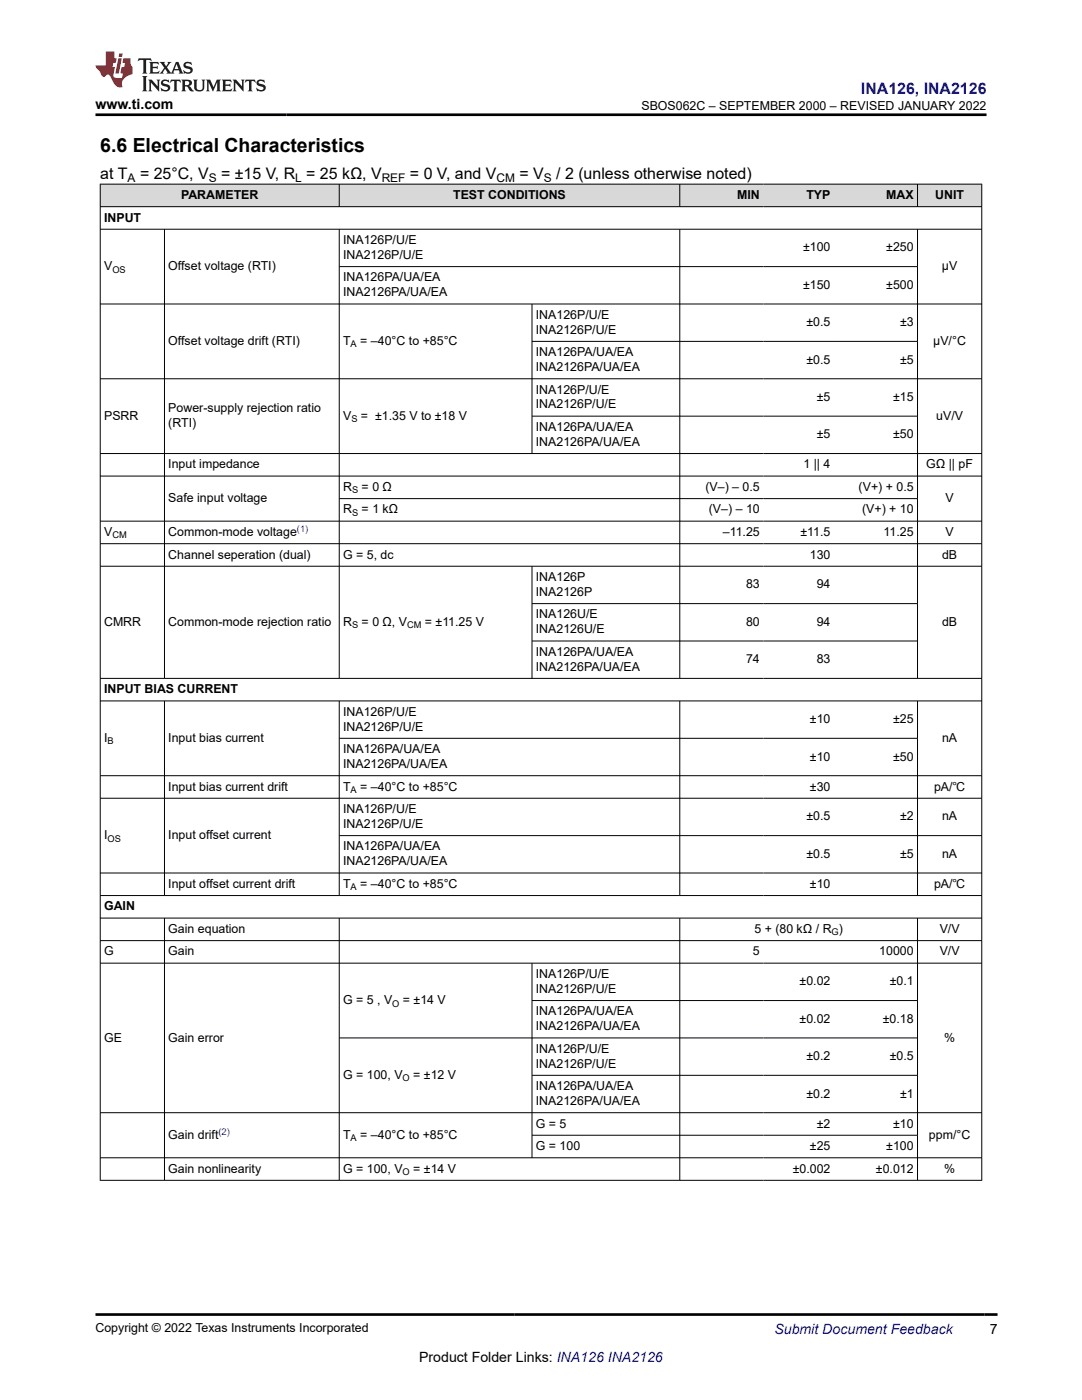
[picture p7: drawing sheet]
<svg xmlns="http://www.w3.org/2000/svg" width="216mm" height="279mm" viewBox="0 0 216 279" stroke-linecap="round" stroke-linejoin="round" font-family="sans-serif">
<defs><g id="words">
<text font-size="3.9" x="20" y="30.3">6.6 Electrical Characteristics</text>
<text font-size="3.2" fill="#00f" x="171.8" y="18.7">INA126, INA2126</text>
<g font-size="3.2">
<text x="20" y="35.7">at T</text>
<text x="27.9" y="35.7">= 25°C, V</text>
<text x="44.1" y="35.7">= ±15 V, R = 25 kΩ, V</text>
<text x="81.8" y="35.7">= 0 V, and V</text>
<text x="103.7" y="35.7">= V</text>
<text x="111" y="35.7">/ 2 (unless otherwise noted)</text>
</g>
<g font-size="2.8">
<text x="19.1" y="21.8">www.ti.com</text>
<text x="197.5" y="266.1">7</text>
<text x="83.6" y="271.7">Product Folder Links: INA126 INA2126</text>
</g>
<text font-size="2.8" fill="#00f" x="154.5" y="266.2">Submit Document Feedback</text>
<g font-size="2.5">
<text x="128" y="21.9">SBOS062C – SEPTEMBER 2000 – REVISED JANUARY 2022</text>
<text x="36.1" y="39.7">PARAMETER</text>
<text x="90.4" y="39.7">TEST CONDITIONS</text>
<text x="147.1" y="39.7">MIN</text>
<text x="160.9" y="39.7">TYP</text>
<text x="176.8" y="39.7">MAX</text>
<text x="186.6" y="39.7">UNIT</text>
<text x="20.8" y="44.2">INPUT</text>
<text x="20.8" y="53.9">V</text>
<text x="33.6" y="53.9">Offset voltage (RTI)</text>
<text x="68.5" y="48.7">INA126P/U/E</text>
<text x="68.5" y="51.7">INA2126P/U/E</text>
<text x="160.2" y="50.2">±100</text>
<text x="176.8" y="50.2">±250</text>
<text x="188" y="53.9">µV</text>
<text x="68.5" y="56.2">INA126PA/UA/EA</text>
<text x="68.5" y="59.1">INA2126PA/UA/EA</text>
<text x="160.2" y="57.6">±150</text>
<text x="176.8" y="57.6">±500</text>
<text x="106.9" y="63.6">INA126P/U/E</text>
<text x="160.9" y="65.1">±0.5</text>
<text x="179.6" y="65.1">±3</text>
<text x="33.6" y="68.8">Offset voltage drift (RTI)</text>
<text x="68.5" y="68.8">T</text>
<text x="71.9" y="68.8">= –40°C to +85°C</text>
<text x="106.9" y="66.6">INA2126P/U/E</text>
<text x="106.9" y="71.1">INA126PA/UA/EA</text>
<text x="186.2" y="68.8">µV/°C</text>
<text x="106.9" y="74.1">INA2126PA/UA/EA</text>
<text x="160.9" y="72.6">±0.5</text>
<text x="179.6" y="72.6">±5</text>
<text x="20.8" y="83.8">PSRR</text>
<text x="33.6" y="82.3">Power-supply rejection ratio</text>
<text x="68.5" y="83.8">V</text>
<text x="72" y="83.8">= ±1.35 V to ±18 V</text>
<text x="106.9" y="78.6">INA126P/U/E</text>
<text x="106.9" y="81.5">INA2126P/U/E</text>
<text x="163" y="80">±5</text>
<text x="178.2" y="80">±15</text>
<text x="186.8" y="83.8">uV/V</text>
<text x="33.6" y="85.2">(RTI)</text>
<text x="106.9" y="86">INA126PA/UA/EA</text>
<text x="106.9" y="89">INA2126PA/UA/EA</text>
<text x="163" y="87.5">±5</text>
<text x="178.2" y="87.5">±50</text>
<text x="33.6" y="93.5">Input impedance</text>
<text x="160.3" y="93.5">1 || 4</text>
<text x="184.8" y="93.5">GΩ || pF</text>
<text x="33.6" y="100.2">Safe input voltage</text>
<text x="68.5" y="98">R</text>
<text x="72.2" y="98">= 0 Ω</text>
<text x="140.8" y="98">(V–) – 0.5</text>
<text x="171.3" y="98">(V+) + 0.5</text>
<text x="188.7" y="100.2">V</text>
<text x="20.8" y="107">V</text>
<text x="33.6" y="107">Common-mode voltage</text>
<text x="68.5" y="102.5">R</text>
<text x="72.2" y="102.5">= 1 kΩ</text>
<text x="141.4" y="102.5">(V–) – 10</text>
<text x="144.2" y="107">–11.25</text>
<text x="159.7" y="107">±11.5</text>
<text x="172" y="102.5">(V+) + 10</text>
<text x="176.3" y="107">11.25</text>
<text x="188.7" y="107">V</text>
<text x="33.6" y="111.5">Channel seperation (dual)</text>
<text x="68.5" y="111.5">G = 5, dc</text>
<text x="161.6" y="111.5">130</text>
<text x="188" y="111.5">dB</text>
<text x="106.9" y="116">INA126P</text>
<text x="106.9" y="118.9">INA2126P</text>
<text x="148.9" y="117.4">83</text>
<text x="163" y="117.4">94</text>
<text x="20.8" y="124.9">CMRR</text>
<text x="33.6" y="124.9">Common-mode rejection ratio</text>
<text x="68.5" y="124.9">R</text>
<text x="72.2" y="124.9">= 0 Ω, V</text>
<text x="84.8" y="124.9">= ±11.25 V</text>
<text x="106.9" y="123.4">INA126U/E</text>
<text x="148.9" y="124.9">80</text>
<text x="163" y="124.9">94</text>
<text x="188" y="124.9">dB</text>
<text x="106.9" y="126.4">INA2126U/E</text>
<text x="106.9" y="130.9">INA126PA/UA/EA</text>
<text x="106.9" y="133.8">INA2126PA/UA/EA</text>
<text x="148.9" y="132.4">74</text>
<text x="163" y="132.4">83</text>
<text x="20.8" y="138.3">INPUT BIAS CURRENT</text>
<text x="68.5" y="142.8">INA126P/U/E</text>
<text x="20.8" y="148.1">I</text>
<text x="33.6" y="148.1">Input bias current</text>
<text x="68.5" y="145.8">INA2126P/U/E</text>
<text x="161.6" y="144.3">±10</text>
<text x="178.2" y="144.3">±25</text>
<text x="188" y="148.1">nA</text>
<text x="68.5" y="150.3">INA126PA/UA/EA</text>
<text x="68.5" y="153.3">INA2126PA/UA/EA</text>
<text x="161.6" y="151.8">±10</text>
<text x="178.2" y="151.8">±50</text>
<text x="33.6" y="157.8">Input bias current drift</text>
<text x="68.5" y="157.8">T</text>
<text x="71.9" y="157.8">= –40°C to +85°C</text>
<text x="161.6" y="157.8">±30</text>
<text x="186.4" y="157.8">pA/℃</text>
<text x="20.8" y="167.5">I</text>
<text x="33.6" y="167.5">Input offset current</text>
<text x="68.5" y="162.3">INA126P/U/E</text>
<text x="68.5" y="165.2">INA2126P/U/E</text>
<text x="160.9" y="163.7">±0.5</text>
<text x="179.6" y="163.7">±2</text>
<text x="188" y="163.7">nA</text>
<text x="68.5" y="169.7">INA126PA/UA/EA</text>
<text x="68.5" y="172.7">INA2126PA/UA/EA</text>
<text x="160.9" y="171.2">±0.5</text>
<text x="179.6" y="171.2">±5</text>
<text x="188" y="171.2">nA</text>
<text x="33.6" y="177.2">Input offset current drift</text>
<text x="68.5" y="177.2">T</text>
<text x="71.9" y="177.2">= –40°C to +85°C</text>
<text x="161.6" y="177.2">±10</text>
<text x="186.4" y="177.2">pA/℃</text>
<text x="20.8" y="181.7">GAIN</text>
<text x="20.8" y="190.7">G</text>
<text x="33.6" y="186.2">Gain equation</text>
<text x="33.6" y="190.7">Gain</text>
<text x="150.2" y="190.7">5</text>
<text x="150.5" y="186.2">5 + (80 kΩ / R )</text>
<text x="175.4" y="190.7">10000</text>
<text x="187.5" y="186.2">V/V</text>
<text x="187.5" y="190.7">V/V</text>
<text x="106.9" y="195.2">INA126P/U/E</text>
<text x="159.5" y="196.7">±0.02</text>
<text x="177.5" y="196.7">±0.1</text>
<text x="68.5" y="200.4">G = 5 , V</text>
<text x="80.4" y="200.4">= ±14 V</text>
<text x="106.9" y="198.1">INA2126P/U/E</text>
<text x="106.9" y="202.6">INA126PA/UA/EA</text>
<text x="20.8" y="207.9">GE</text>
<text x="33.6" y="207.9">Gain error</text>
<text x="106.9" y="205.6">INA2126PA/UA/EA</text>
<text x="159.5" y="204.1">±0.02</text>
<text x="176.1" y="204.1">±0.18</text>
<text x="188.4" y="207.9">%</text>
<text x="68.5" y="215.3">G = 100, V</text>
<text x="82.5" y="215.3">= ±12 V</text>
<text x="106.9" y="210.1">INA126P/U/E</text>
<text x="106.9" y="213.1">INA2126P/U/E</text>
<text x="160.9" y="211.6">±0.2</text>
<text x="177.5" y="211.6">±0.5</text>
<text x="106.9" y="217.6">INA126PA/UA/EA</text>
<text x="106.9" y="220.5">INA2126PA/UA/EA</text>
<text x="160.9" y="219">±0.2</text>
<text x="179.6" y="219">±1</text>
<text x="33.6" y="227.3">Gain drift</text>
<text x="68.5" y="227.3">T</text>
<text x="71.9" y="227.3">= –40°C to +85°C</text>
<text x="106.9" y="225">G = 5</text>
<text x="163" y="225">±2</text>
<text x="178.2" y="225">±10</text>
<text x="185.4" y="227.3">ppm/°C</text>
<text x="106.9" y="229.5">G = 100</text>
<text x="161.6" y="229.5">±25</text>
<text x="176.8" y="229.5">±100</text>
<text x="33.6" y="234">Gain nonlinearity</text>
<text x="68.5" y="234">G = 100, V</text>
<text x="82.5" y="234">= ±14 V</text>
<text x="158.2" y="234">±0.002</text>
<text x="174.8" y="234">±0.012</text>
<text x="188.4" y="234">%</text>
<text x="19.1" y="265.9">Copyright © 2022 Texas Instruments Incorporated</text>
</g>
<g font-size="2.4">
<text x="25.5" y="36.3">A</text>
<text x="41.7" y="36.3">S</text>
<text x="58.9" y="36.3">L</text>
<text x="76.2" y="36.3">REF</text>
<text x="99.1" y="36.3">CM</text>
<text x="108.5" y="36.3">S</text>
</g>
<g font-size="1.9">
<text x="22.4" y="54.4">OS</text>
<text x="70" y="69.3">A</text>
<text x="70.1" y="84.3">S</text>
<text x="70.2" y="98.5">S</text>
<text x="22.4" y="107.5">CM</text>
<text x="70.2" y="103">S</text>
<text x="70.2" y="125.4">S</text>
<text x="81.2" y="125.4">CM</text>
<text x="21.5" y="148.6">B</text>
<text x="70" y="158.3">A</text>
<text x="21.5" y="168">OS</text>
<text x="70" y="177.7">A</text>
<text x="165.9" y="186.7">G</text>
<text x="78.3" y="200.9">O</text>
<text x="80.3" y="215.8">O</text>
<text x="70" y="227.8">A</text>
<text x="80.3" y="234.5">O</text>
</g>
<g font-size="1.9" fill="#00f">
<text x="59.3" y="106.1">(1)</text>
<text x="43.6" y="226.5">(2)</text>
</g>
</g></defs>
<g fill="#d8d8d8">
<path d="M20 36.8h175.9v4.4h-175.9z" fill-rule="evenodd"/>
<path d="M20.1 36.8h47.5v4.4h-47.5z" fill-rule="evenodd"/>
<path d="M67.8 36.8h67.8v4.4h-67.8z" fill-rule="evenodd"/>
<path d="M135.7 36.8h16.6v4.4h-16.6z" fill-rule="evenodd"/>
<path d="M152.3 36.8h14.1v4.4h-14.1z" fill-rule="evenodd"/>
<path d="M166.4 36.8h16.6v4.4h-16.6z" fill-rule="evenodd"/>
<path d="M183.1 36.8h12.7v4.4h-12.7z" fill-rule="evenodd"/>
</g>
<g fill="none" stroke="#000" stroke-width=".2">
<path d="M19.9 36.8h176.1M20 36.7v198.9M67.7 36.7v4.6M135.6 36.7v4.6M183.1 36.7v4.6M195.9 36.7v198.9M19.9 41.2h176.1M19.9 45.7h176.1M32.8 45.7v89.7M67.7 45.7v89.7M67.7 53.2h115.4M135.6 45.7v89.7"/>
<path d="M183.1 45.7v89.7M19.9 60.7h176.1M19.9 75.6h176.1M106.2 60.7v29.9M106.2 68.1h76.9M19.9 90.5h176.1M19.9 95h176.1M67.7 99.5h115.4M106.2 83.1h76.9M19.9 104h176.1M19.9 108.5h176.1M19.9 113h176.1"/>
<path d="M106.2 113v22.4M19.9 135.4h176.1M19.9 139.9h176.1M32.8 139.9v38.9M67.7 139.9v38.9M106.2 120.5h76.9M106.2 127.9h76.9M135.6 139.9v38.9M183.1 139.9v38.9M19.9 154.8h176.1M19.9 159.3h176.1M67.7 147.3h115.4"/>
<path d="M19.9 178.7h176.1M67.7 166.8h128.3M196 174.2h-176.1M19.9 183.2h176.1M19.9 187.7h176.1M19.9 192.2h176.1M32.8 183.2v52.4M67.7 183.2v52.4M106.2 192.2v38.9M106.2 199.7h76.9M135.6 183.2v52.4M183.1 183.2v52.4"/>
<path d="M106.2 214.6h76.9M183.1 207.1h-115.4M19.9 222.1h176.1M19.9 231.1h176.1M19.9 235.6h176.1M106.2 226.6h76.9"/>
</g>
<path d="M27.7 11.6l-.2 .6 .5-.2h.6v.1v2.2l-.2 .4h1l-.2-.4v-2.2v-.1h.5l.5 .2-.1-.6zM29.8 12.4l.2 .3v1.6l-.2 .4h1.9l.1-.6a1.08 1.08 0 0 1-1.3 .2v-.7h.6l.4 .2v-.7l-.4 .2h-.6v-.5l.2-.2a1 1 0 0 1 1 .3l-.1-.5zM31.8 12.4l1 1.1-1 1.2h.9l-.2-.2 .4-.8 .5 .8-.2 .2h1.6l-.2-.2 .1-.5h1l.1 .5-.1 .2h.9l-.2-.4-.8-1.9h-.5l-1 2.1-.8-1.1 .9-1h-.8l.2 .2-.5 .6-.3-.6 .1-.2zM35.2 12.8l.4 1h-.8zM36.8 12.5a.65 .65 0 0 0-.2 .7 .65 .65 0 0 0 .6 .5l.7 .1 .1 .3a.79 .79 0 0 1-.7 .4 .79 .79 0 0 1-.7-.5l.1 .7 .2-.1a.93 .93 0 0 0 1.1 0 .93 .93 0 0 0 .4-.9 1.46 1.46 0 0 0-1.2-.6l-.1-.3a1.09 1.09 0 0 1 1.2 .2l-.2-.6-.1 .1-.6-.2zM28.4 15.2l.2 .4v2.2l-.2 .4h1l-.2-.4v-2.2l.2-.4zM29.6 15.9l.2 .4v1.5l-.2 .4h.8l-.3-.4v-1.3l1.7 1.8v-2l.2-.4h-.8l.2 .2 .1 1.1-1.2-1.3zM32.3 16a.65 .65 0 0 0-.2 .8 .65 .65 0 0 0 .7 .4l.6 .2 .1 .2a.79 .79 0 0 1-.7 .4 .79 .79 0 0 1-.7-.5l.1 .7 .2-.1a.93 .93 0 0 0 1.1 .1 .93 .93 0 0 0 .4-1 1.46 1.46 0 0 0-1.2-.5l-.1-.4a1.09 1.09 0 0 1 1.2 .2l-.2-.6-.1 .1-.6-.1zM34.1 15.9l-.1 .6a.63 .63 0 0 1 .7-.3l.1 1.6-.3 .4h1l-.2-.4v-1.6a.66 .66 0 0 1 .8 .3l-.1-.6zM36.2 15.9l.2 .4v1.5l-.2 .4h.9l-.2-.2v-.7h.5l.1 .2a.79 .79 0 0 0 1.2 .6l-1-.9a.61 .61 0 0 0 .6-.6 .61 .61 0 0 0-.5-.7zM36.9 16.2h.2a.47 .47 0 0 1 .5 .1 .47 .47 0 0 1 .1 .5l-.2 .1-.6 .1zM38.5 15.9l.2 .2a2.27 2.27 0 0 0 .4 2 1.04 1.04 0 0 0 1.7-.7v-1.3l.2-.2h-.8l.2 .4v1.1a.6 .6 0 0 1-.6 .6 .6 .6 0 0 1-.6-.6v-1.1l.3-.4zM41.1 15.9l.2 .4v1.5l-.2 .4h.7l-.2-.4v-1.4l.9 1.9 .8-1.9v1.4l-.2 .4h1l-.3-.4v-1.5l.3-.4h-.8l-.7 1.5-.7-1.5zM44.3 15.9l.2 .4v1.5l-.2 .4h1.9l.1-.6a1.09 1.09 0 0 1-1.3 .2v-.7h.6l.4 .2v-.6l-.4 .2h-.6v-.6l.2-.1a1.01 1.01 0 0 1 1 .3l-.1-.6zM46.4 15.9l.3 .4v1.5l-.3 .4h.8l-.2-.4v-1.3l1.6 1.8v-2l.2-.4h-.7l.2 .2v1.1l-1.2-1.3zM49 15.9l-.1 .6a.63 .63 0 0 1 .8-.3v1.6l-.3 .4h1l-.2-.4v-1.6a.66 .66 0 0 1 .8 .3l-.1-.6zM51.4 16a.65 .65 0 0 0-.2 .8 .65 .65 0 0 0 .6 .4l.6 .2 .2 .2a.79 .79 0 0 1-.8 .4 .79 .79 0 0 1-.6-.5l.1 .7 .2-.1a.93 .93 0 0 0 1 .1 .93 .93 0 0 0 .5-1 1.46 1.46 0 0 0-1.3-.5l-.1-.4a1.09 1.09 0 0 1 1.3 .2l-.2-.6-.2 .1-.5-.1z" fill="#231f20"/>
<path d="M21.1 10.3v2.7h-2.1l.1 .4 .9 1a.95 .95 0 0 0 .9 .9 .59 .59 0 0 1 .6-.4 .59 .59 0 0 1 .5 .3l.4 .8a1.59 1.59 0 0 0 2.1 1.4 1.61 1.61 0 0 1 1-2.3l1-.3-.1-1.5a1.59 1.59 0 0 1-.4-1.7h-1.4l-.2 .9h.5l-.1 .9h-.5l-.2 .9v.3l.4 .1-.2 .9h-.6a.73 .73 0 0 1-1.1-.7l.3-1.5h-.5l.2-.9h.5l.2-.9h-.5v-1.3zM23.6 11.6l-.6 3.1h.7l.6-3.1zM23.8 10.7l-.1 .6h.7l.1-.6z" fill="#ed1c24"/>
<path d="M19.1 22.9h177.8M19.1 262.3h179.9" fill="none" stroke="#000" stroke-width=".53"/>
<use href="#words"/>
</svg>
